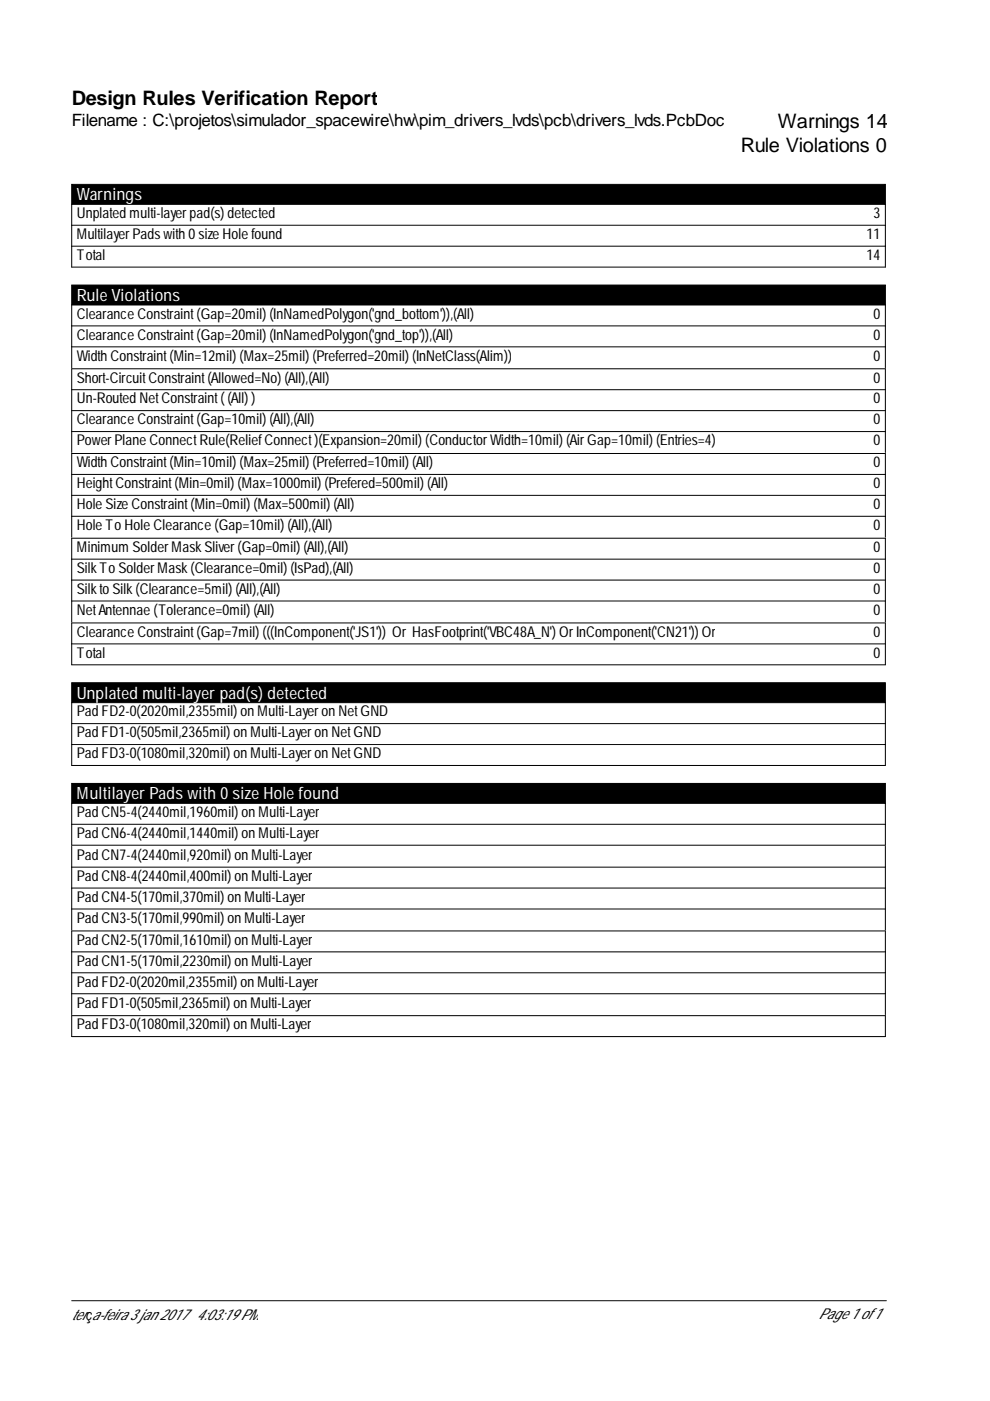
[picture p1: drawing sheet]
<svg xmlns="http://www.w3.org/2000/svg" width="210mm" height="297mm" viewBox="0 0 210 297" stroke-linecap="round" stroke-linejoin="round" font-family="sans-serif">
<defs><g id="words">
<g font-size="4.2">
<text x="15.2" y="22.2">Design Rules Verification Report</text>
<text x="164.9" y="27.1">Warnings 14</text>
<text x="157.1" y="32.1">Rule Violations 0</text>
</g>
<text font-size="3.6" x="15.2" y="26.7">Filename : C:\projetos\simulador_spacewire\hw\pim_drivers_lvds\pcb\drivers_lvds.PcbDoc</text>
<g font-size="3.6" fill="#fff">
<text x="16.3" y="42.4">Warnings</text>
<text x="16.3" y="63.8">Rule Violations</text>
<text x="16.3" y="148.1">Unplated multi-layer pad(s) detected</text>
<text x="16.3" y="169.5">Multilayer Pads with 0 size Hole found</text>
</g>
<g font-size="3.2">
<text x="16.3" y="46.2">Unplated multi-layerpad(s) detected</text>
<text x="185.2" y="46.2">3</text>
<text x="16.3" y="50.7">MultilayerPads with 0 size Hole found</text>
<text x="183.7" y="50.7">11</text>
<text x="16.3" y="55.1">Total</text>
<text x="183.7" y="55.1">14</text>
<text x="16.3" y="67.6">Clearance Constraint(Gap=20mil) (InNamedPolygon('gnd_bottom')),(All)</text>
<text x="185.2" y="67.6">0</text>
<text x="16.3" y="72">Clearance Constraint(Gap=20mil) (InNamedPolygon('gnd_top')),(All)</text>
<text x="16.3" y="76.5">Width Constraint(Min=12mil) (Max=25mil) (Preferred=20mil) (InNetClass(Alim))</text>
<text x="185.2" y="72">0</text>
<text x="185.2" y="76.5">0</text>
<text x="16.3" y="81.1">Short-CircuitConstraint(Allowed=No) (All),(All)</text>
<text x="185.2" y="81.1">0</text>
<text x="16.3" y="85.5">Un-Routed NetConstraint((All) )</text>
<text x="16.3" y="90">Clearance Constraint(Gap=10mil) (All),(All)</text>
<text x="185.2" y="85.5">0</text>
<text x="185.2" y="90">0</text>
<text x="16.3" y="94.4">PowerPlane ConnectRule(ReliefConnect)(Expansion=20mil) (ConductorWidth=10mil) (AirGap=10mil) (Entries=4)</text>
<text x="185.2" y="94.4">0</text>
<text x="16.3" y="99.1">Width Constraint(Min=10mil) (Max=25mil) (Preferred=10mil) (All)</text>
<text x="185.2" y="99.1">0</text>
<text x="16.3" y="103.5">HeightConstraint(Min=0mil) (Max=1000mil) (Prefered=500mil) (All)</text>
<text x="16.3" y="107.9">Hole Size Constraint(Min=0mil) (Max=500mil) (All)</text>
<text x="185.2" y="103.5">0</text>
<text x="185.2" y="107.9">0</text>
<text x="16.3" y="112.4">Hole To Hole Clearance (Gap=10mil) (All),(All)</text>
<text x="185.2" y="112.4">0</text>
<text x="16.3" y="117">Minimum SolderMask Sliver(Gap=0mil) (All),(All)</text>
<text x="185.2" y="117">0</text>
<text x="16.3" y="121.5">Silk To SolderMask (Clearance=0mil) (IsPad),(All)</text>
<text x="16.3" y="125.9">Silk to Silk (Clearance=5mil) (All),(All)</text>
<text x="185.2" y="121.5">0</text>
<text x="185.2" y="125.9">0</text>
<text x="16.3" y="130.3">NetAntennae (Tolerance=0mil) (All)</text>
<text x="185.2" y="130.3">0</text>
<text x="16.3" y="135">Clearance Constraint(Gap=7mil) (((InComponent('JS1')) Or HasFootprint('VBC48A_N') OrInComponent('CN21')) Or</text>
<text x="185.2" y="135">0</text>
<text x="16.3" y="139.4">Total</text>
<text x="185.2" y="139.4">0</text>
<text x="16.3" y="151.9">Pad FD2-0(2020mil,2355mil) on Multi-Layeron NetGND</text>
<text x="16.3" y="156.3">Pad FD1-0(505mil,2365mil) on Multi-Layeron NetGND</text>
<text x="16.3" y="160.8">Pad FD3-0(1080mil,320mil) on Multi-Layeron NetGND</text>
<text x="16.3" y="173.2">Pad CN5-4(2440mil,1960mil) on Multi-Layer</text>
<text x="16.3" y="177.7">Pad CN6-4(2440mil,1440mil) on Multi-Layer</text>
<text x="16.3" y="182.3">Pad CN7-4(2440mil,920mil) on Multi-Layer</text>
<text x="16.3" y="186.8">Pad CN8-4(2440mil,400mil) on Multi-Layer</text>
<text x="16.3" y="191.2">Pad CN4-5(170mil,370mil) on Multi-Layer</text>
<text x="16.3" y="195.7">Pad CN3-5(170mil,990mil) on Multi-Layer</text>
<text x="16.3" y="200.3">Pad CN2-5(170mil,1610mil) on Multi-Layer</text>
<text x="16.3" y="204.7">Pad CN1-5(170mil,2230mil) on Multi-Layer</text>
<text x="16.3" y="209.2">Pad FD2-0(2020mil,2355mil) on Multi-Layer</text>
<text x="16.3" y="213.6">Pad FD1-0(505mil,2365mil) on Multi-Layer</text>
<text x="16.3" y="218.3">Pad FD3-0(1080mil,320mil) on Multi-Layer</text>
<text x="15.2" y="279.9">terça-feira 3 jan 2017</text>
<text x="41.7" y="279.9">4:03:19 PM</text>
<text x="173.6" y="279.7">Page 1 of1</text>
</g>
</g></defs>
<path d="M15.2 39.1h172.5v4.2h-172.5zM15.2 60.4h172.5v4.3h-172.5zM15.2 144.8h172.5v4.2h-172.5zM15.2 166.1h172.5v4.2h-172.5z" fill="#000" stroke="#000" stroke-width=".21"/>
<g fill="none" stroke="#000" stroke-width=".21">
<path d="M15.2 47.8h172.5M15.2 43.3v13.3h172.5v-13.3M15.2 52.2h172.5M15.2 64.7v13.3M15.2 69.1h172.5M15.2 73.5h172.5M187.7 64.7v13.3M15.2 95.9v-17.7h172.5v17.7M15.2 82.6h172.5M15.2 87.1h172.5M15.2 91.5h172.5M15.2 113.9v-17.7h172.5v17.7"/>
<path d="M15.2 100.6h172.5M15.2 105h172.5M15.2 109.5h172.5M15.2 118.6h172.5M15.2 131.9v-17.8h172.5v17.8M15.2 132.1h172.5v8.9h-172.5zM15.2 123h172.5M15.2 127.4h172.5M15.2 136.5h172.5M15.2 149v13.3h172.5v-13.3M15.2 153.4h172.5M15.2 157.9h172.5"/>
<path d="M15.2 170.3v8.9h172.5v-8.9M15.2 179.4v17.8M15.2 174.8h172.5M187.7 179.4v17.8M15.2 183.9h172.5M15.2 188.3h172.5M15.2 192.7h172.5M15.2 215.1v-17.7h172.5v17.7M15.2 215.3h172.5v4.5h-172.5zM15.2 201.8h172.5M15.2 206.3h172.5M15.2 210.7h172.5"/>
<path d="M15.2 275.8h172.7"/>
</g>
<use href="#words"/>
</svg>
